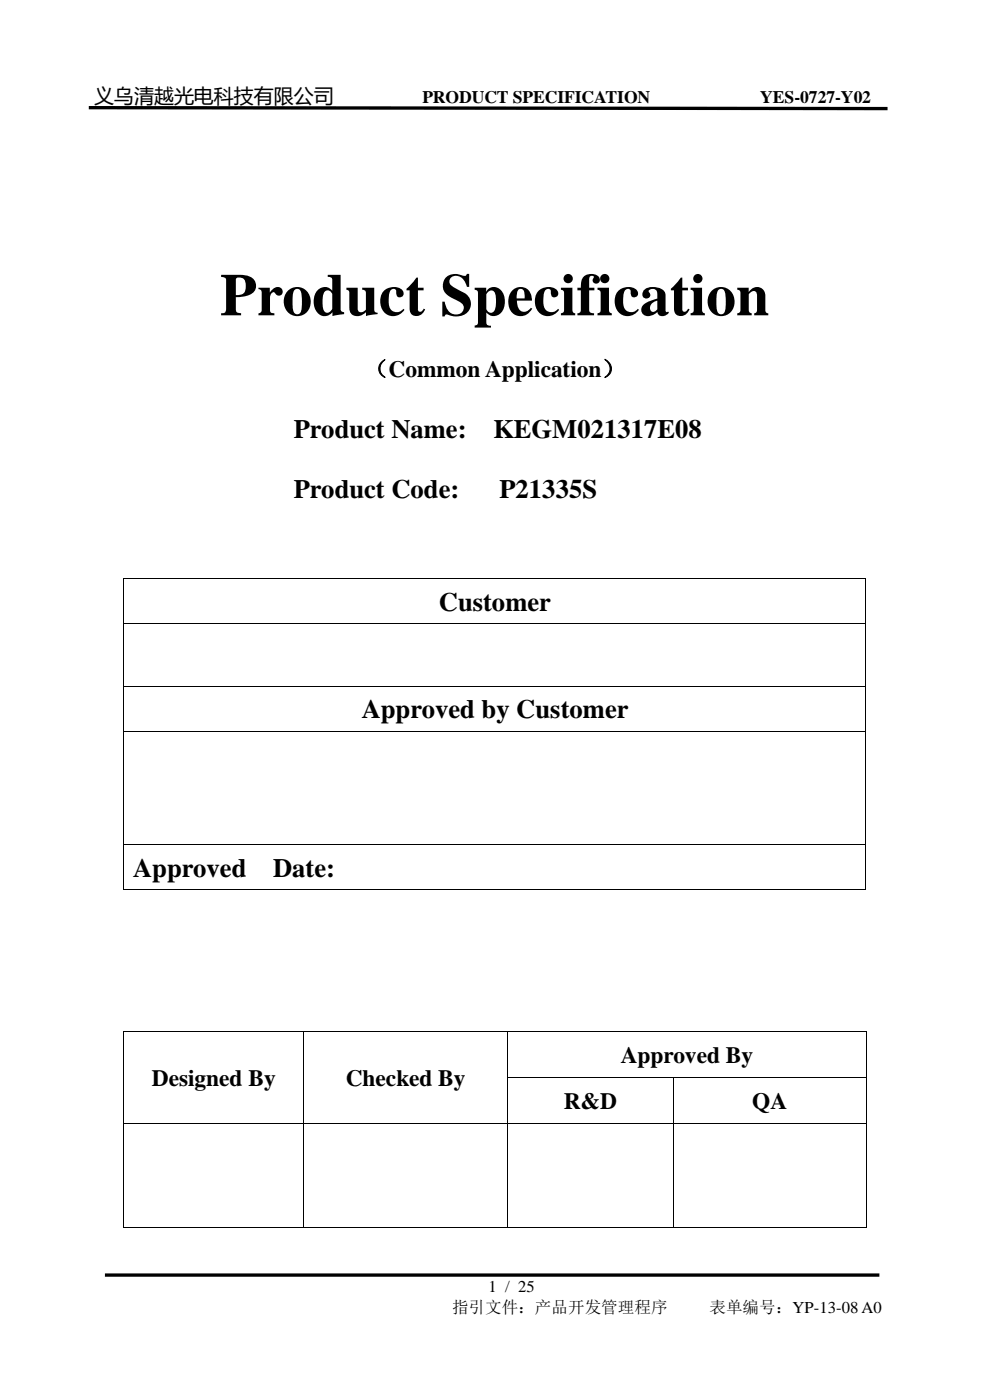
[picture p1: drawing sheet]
<svg xmlns="http://www.w3.org/2000/svg" width="210mm" height="297mm" viewBox="0 0 210 297" stroke-linecap="round" stroke-linejoin="round" font-family="sans-serif">
<defs><g id="words">
<text font-size="12.7" x="46.7" y="66.9">Product Specification</text>
<g font-size="5.6">
<text x="62.3" y="92.9">Product Name:</text>
<text x="104.7" y="92.9">KEGM021317E08</text>
<text x="62.3" y="105.6">Product Code:</text>
<text x="105.9" y="105.6">P21335S</text>
<text x="93.1" y="129.6">Customer</text>
<text x="76.7" y="152.4">Approved by Customer</text>
<text x="28.2" y="186">Approved</text>
<text x="57.9" y="186">Date:</text>
</g>
<g font-size="5">
<text x="77.5" y="80">（Common Application）</text>
<text x="131.7" y="225.5">Approved By</text>
<text x="32.2" y="230.5">Designed By</text>
<text x="73.3" y="230.5">Checked By</text>
<text x="119.6" y="235.3">R&amp;D</text>
<text x="159.6" y="235.3">QA</text>
</g>
<text font-size="4.2" x="20" y="21.8">义乌清越光电科技有限公司</text>
<g font-size="3.7">
<text x="89.6" y="21.8">PRODUCT SPECIFICATION</text>
<text x="161.3" y="21.8">YES-0727-Y02</text>
</g>
<g font-size="3.5">
<text x="103.6" y="274.2">1 / 25</text>
<text x="95.9" y="278.5">指引文件：产品开发管理程序</text>
<text x="150.5" y="278.5">表单编号：YP-13-08 A0</text>
</g>
</g></defs>
<path d="M18.8 22.8l169.5 .2M22.3 270.5h164.2" fill="none" stroke="#000" stroke-width=".71" stroke-linecap="butt"/>
<g fill="#000">
<path d="M26.2 122.7h.2v.1h-.2z" fill-rule="evenodd"/>
<path d="M26.2 122.7h.2v.1h-.2z" fill-rule="evenodd"/>
<path d="M26.2 132.3h.2v.1h-.2z" fill-rule="evenodd"/>
<path d="M183.6 122.7h.2v.1h-.2z" fill-rule="evenodd"/>
<path d="M183.6 122.7h.2v.1h-.2z" fill-rule="evenodd"/>
<path d="M183.6 132.3h.2v.1h-.2z" fill-rule="evenodd"/>
<path d="M26.2 145.5h.2v.2h-.2z" fill-rule="evenodd"/>
<path d="M26.2 155.1h.2v.2h-.2z" fill-rule="evenodd"/>
<path d="M183.6 145.5h.2v.2h-.2z" fill-rule="evenodd"/>
<path d="M183.6 155.1h.2v.2h-.2z" fill-rule="evenodd"/>
<path d="M26.2 179.1h.2v.2h-.2z" fill-rule="evenodd"/>
<path d="M183.6 179.1h.2v.2h-.2z" fill-rule="evenodd"/>
<path d="M26.2 188.6h.2v.1h-.2z" fill-rule="evenodd"/>
<path d="M26.2 188.6h.2v.1h-.2z" fill-rule="evenodd"/>
<path d="M183.6 188.6h.2v.1h-.2z" fill-rule="evenodd"/>
<path d="M183.6 188.6h.2v.1h-.2z" fill-rule="evenodd"/>
<path d="M26.2 218.8h.2v.2h-.2z" fill-rule="evenodd"/>
<path d="M26.2 218.8h.2v.2h-.2z" fill-rule="evenodd"/>
<path d="M64.3 218.8h.2v.2h-.2z" fill-rule="evenodd"/>
<path d="M107.6 218.8h.2v.2h-.2z" fill-rule="evenodd"/>
<path d="M183.6 218.8h.2v.2h-.2z" fill-rule="evenodd"/>
<path d="M183.6 218.8h.2v.2h-.2z" fill-rule="evenodd"/>
<path d="M26.2 228.5h.2v.2h-.2z" fill-rule="evenodd"/>
<path d="M26.2 238.4h.2v.1h-.2z" fill-rule="evenodd"/>
<path d="M64.3 228.5h.2v.2h-.2z" fill-rule="evenodd"/>
<path d="M64.3 238.4h.2v.1h-.2z" fill-rule="evenodd"/>
<path d="M107.6 228.5h.2v.2h-.2z" fill-rule="evenodd"/>
<path d="M107.6 238.4h.2v.1h-.2z" fill-rule="evenodd"/>
<path d="M142.8 228.5h.1v.2h-.1z" fill-rule="evenodd"/>
<path d="M142.8 238.4h.1v.1h-.1z" fill-rule="evenodd"/>
<path d="M183.6 228.5h.2v.2h-.2z" fill-rule="evenodd"/>
<path d="M183.6 238.4h.2v.1h-.2z" fill-rule="evenodd"/>
<path d="M26.2 260.3h.2v.1h-.2z" fill-rule="evenodd"/>
<path d="M26.2 260.3h.2v.1h-.2z" fill-rule="evenodd"/>
<path d="M64.3 260.3h.2v.1h-.2z" fill-rule="evenodd"/>
<path d="M107.6 260.3h.2v.1h-.2z" fill-rule="evenodd"/>
<path d="M142.8 260.3h.1v.1h-.1z" fill-rule="evenodd"/>
<path d="M183.6 260.3h.2v.1h-.2z" fill-rule="evenodd"/>
<path d="M183.6 260.3h.2v.1h-.2z" fill-rule="evenodd"/>
</g>
<g fill="none" stroke="#000" stroke-width=".21">
<path d="M26.3 122.8v9.5M26.3 132.4v13.1M26.4 122.7h157.2M26.4 132.4h157.2M183.7 122.8v9.5M183.7 132.4v13.1M26.3 145.7v9.4M26.3 155.3v23.8M26.4 145.6h157.2M26.4 155.2h157.2M183.7 145.7v9.4M183.7 155.3v23.8"/>
<path d="M26.3 179.3v9.3M26.4 179.2h157.2M183.7 179.3v9.3M26.4 188.7h157.2M26.3 219v9.5M26.4 218.9h37.9M64.4 219v9.5M64.5 218.9h43.1M107.7 219v9.5M107.8 218.9h75.8M183.7 219v9.5M26.3 228.7v9.7"/>
<path d="M26.3 238.5v21.8M26.4 238.5h37.9M64.4 228.7v9.7M64.4 238.5v21.8M64.5 238.5h43.1M107.7 228.7v9.7M107.7 238.5v21.8M107.8 228.6h35M107.8 238.5h35M142.9 228.7v9.7M142.9 238.5v21.8M142.9 228.6h40.7"/>
<path d="M142.9 238.5h40.7M183.7 228.7v9.7M183.7 238.5v21.8M26.4 260.3h37.9M64.5 260.3h43.1M107.8 260.3h35M142.9 260.3h40.7"/>
</g>
<use href="#words"/>
</svg>
